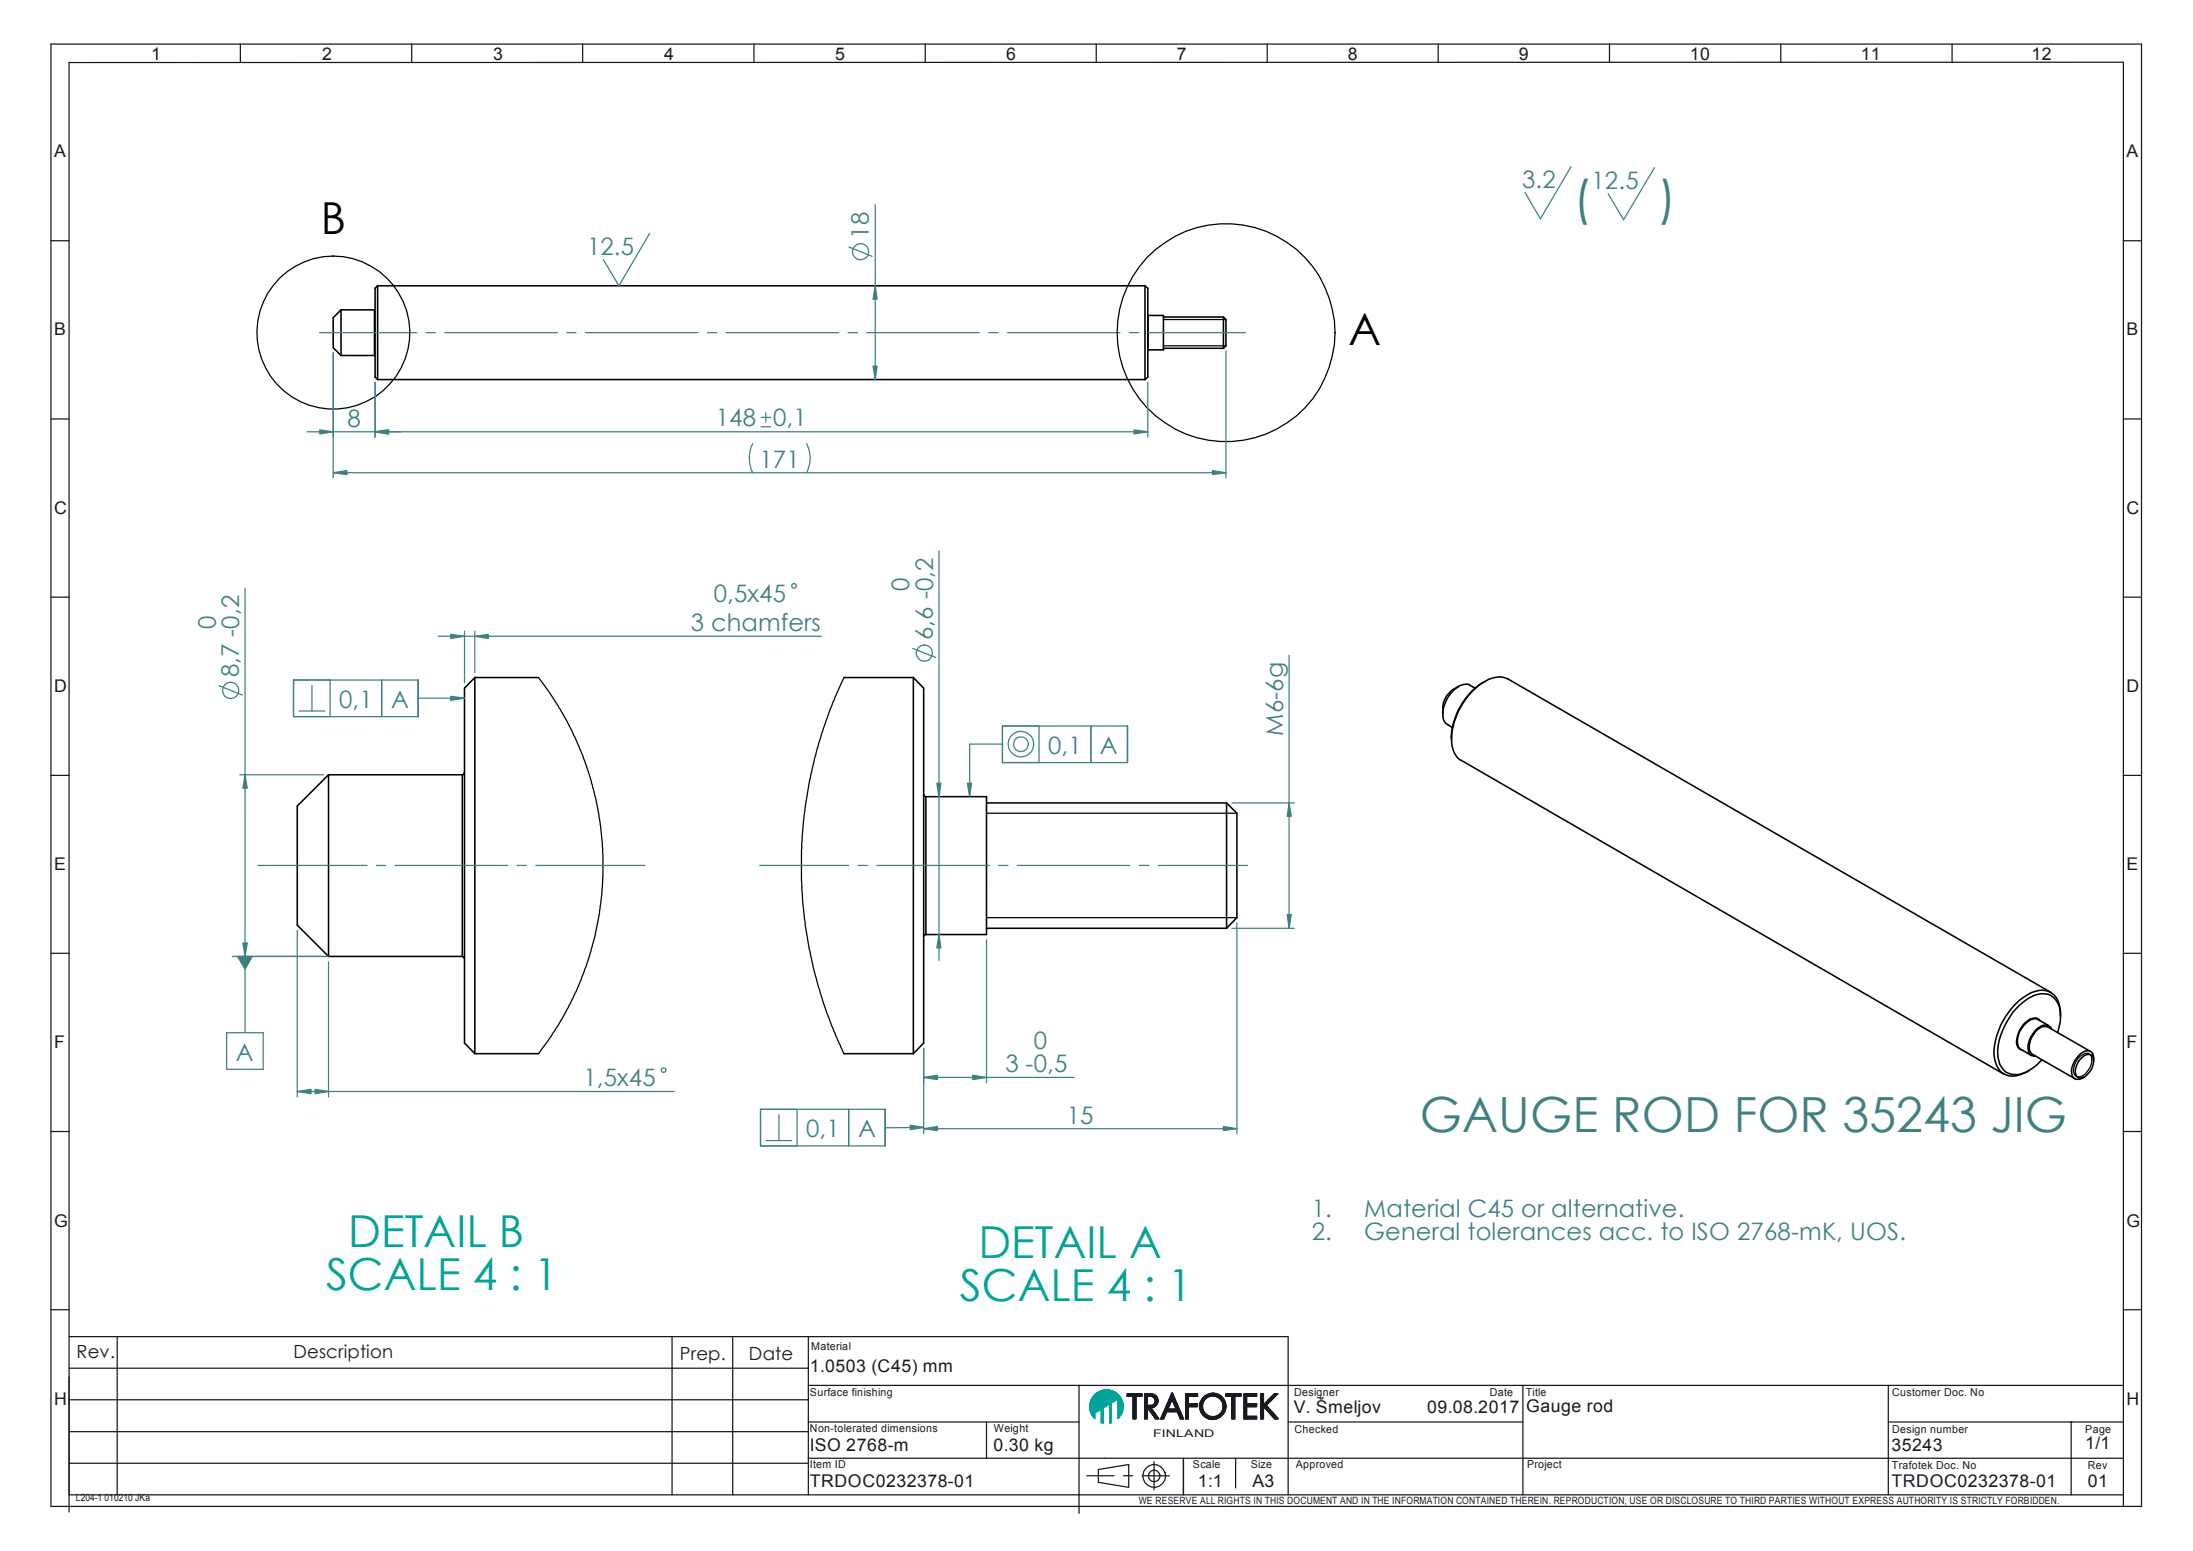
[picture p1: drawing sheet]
<svg xmlns="http://www.w3.org/2000/svg" width="297mm" height="210mm" viewBox="0 0 297 210" stroke-linecap="round" stroke-linejoin="round" font-family="sans-serif">
<defs><g id="words">
<g font-size="6.6" fill="#408080">
<text x="213.1" y="29.1">(</text>
<text x="224.6" y="29.1">)</text>
<text x="192.3" y="153.2">GAUGE ROD FOR 35243 JIG</text>
</g>
<g font-size="6">
<text x="43.4" y="31.7">B</text>
<text x="182.6" y="46.8">A</text>
</g>
<g font-size="6" fill="#00a599">
<text x="47.2" y="168.8">DETAIL B</text>
<text x="132.5" y="170.3">DETAIL A</text>
<text x="44.2" y="174.6">SCALE 4 : 1</text>
<text x="130" y="176.1">SCALE 4 : 1</text>
</g>
<g font-size="3.3" fill="#408080">
<text x="206.2" y="25.4">3.2</text>
<text x="215.6" y="25.6">12.5</text>
<text x="79.5" y="34.5">12.5</text>
<text x="117.7" y="32.3" transform="rotate(-90 117.7 32.3)">18</text>
<text x="47.1" y="57.8">8</text>
<text x="96.9" y="57.7">148</text>
<text x="104.7" y="57.7">0,1</text>
<text x="102.9" y="63.3">171</text>
<text x="96.7" y="81.5">0,5x45</text>
<text x="123.1" y="80.1" transform="rotate(-90 123.1 80.1)">0</text>
<text x="29.2" y="85.1" transform="rotate(-90 29.2 85.1)">0</text>
<text x="93.6" y="85.5">3 chamfers</text>
<text x="126.3" y="86.7" transform="rotate(-90 126.3 86.7)">6,6 -0,2</text>
<text x="32.3" y="91.7" transform="rotate(-90 32.3 91.7)">8,7 -0,2</text>
<text x="45.9" y="95.8">0,1</text>
<text x="53" y="95.8">A</text>
<text x="173.8" y="99.6" transform="rotate(-90 173.8 99.6)">M6-6g</text>
<text x="141.9" y="102.1">0,1</text>
<text x="149" y="102.1">A</text>
<text x="32" y="143.6">A</text>
<text x="140" y="142">0</text>
<text x="79" y="147.1">1,5x45</text>
<text x="136.2" y="145.2">3 -0,5</text>
<text x="109.2" y="154">0,1</text>
<text x="116.2" y="154">A</text>
<text x="144.5" y="152.1">15</text>
<text x="177.7" y="167.9">2.</text>
<text x="177.7" y="164.8">1.</text>
<text x="184.7" y="167.9">General tolerances acc. to ISO 2768-mK, UOS.</text>
<text x="184.7" y="164.8">Material C45 or alternative.</text>
</g>
<g font-size="2.5" fill="#191924">
<text x="10.4" y="183.9">Rev.</text>
<text x="39.7" y="183.9">Description</text>
<text x="92.1" y="184.2">Prep.</text>
<text x="101.4" y="184.2">Date</text>
</g>
<g font-size="2.4" fill="#191924">
<text x="20.5" y="8.2">1</text>
<text x="43.6" y="8.2">2</text>
<text x="66.8" y="8.2">3</text>
<text x="90" y="8.2">4</text>
<text x="113.1" y="8.2">5</text>
<text x="136.3" y="8.2">6</text>
<text x="159.4" y="8.2">7</text>
<text x="182.5" y="8.2">8</text>
<text x="205.7" y="8.2">9</text>
<text x="228.8" y="8.2">10</text>
<text x="252" y="8.2">11</text>
<text x="275.1" y="8.2">12</text>
<text x="7.3" y="21.3">A</text>
<text x="288" y="21.3">A</text>
<text x="7.3" y="45.4">B</text>
<text x="288" y="45.4">B</text>
<text x="7.3" y="69.6">C</text>
<text x="288" y="69.6">C</text>
<text x="7.3" y="93.7">D</text>
<text x="288" y="93.7">D</text>
<text x="7.3" y="117.8">E</text>
<text x="288" y="117.8">E</text>
<text x="7.3" y="141.9">F</text>
<text x="288" y="141.9">F</text>
<text x="7.3" y="166.1">G</text>
<text x="288" y="166.1">G</text>
<text x="109.7" y="185.8">1.0503 (C45) mm</text>
<text x="7.3" y="190.2">H</text>
<text x="175.2" y="191.3">V. Šmeljov</text>
<text x="193.3" y="191.3">09.08.2017</text>
<text x="206.7" y="191.1">Gauge rod</text>
<text x="288" y="190.2">H</text>
<text x="109.7" y="196.5">ISO 2768-m</text>
<text x="134.6" y="196.5">0.30 kg</text>
<text x="256.2" y="196.5">35243</text>
<text x="282.4" y="196.2">1/1</text>
<text x="109.7" y="201.3">TRDOC0232378-01</text>
<text x="162.2" y="201.4">1:1</text>
<text x="169.6" y="201.4">A3</text>
<text x="256.2" y="201.4">TRDOC0232378-01</text>
<text x="282.8" y="201.4">01</text>
</g>
<g font-size="1.5" fill="#191924">
<text x="109.9" y="182.8">Material</text>
<text x="109.7" y="189">Surface finishing</text>
<text x="175.3" y="189">Designer</text>
<text x="201.8" y="189">Date</text>
<text x="206.6" y="189">Title</text>
<text x="256.3" y="189">Customer Doc. No</text>
<text x="109.7" y="193.9">Non-tolerated dimensions</text>
<text x="134.6" y="193.9">Weight</text>
<text x="175.3" y="194">Checked</text>
<text x="256.3" y="194">Design number</text>
<text x="282.4" y="194">Page</text>
<text x="109.7" y="198.8">Item ID</text>
<text x="161.5" y="198.8">Scale</text>
<text x="169.4" y="198.8">Size</text>
<text x="175.5" y="198.8">Approved</text>
<text x="206.8" y="198.8">Project</text>
<text x="256.2" y="198.8">Trafotek Doc. No</text>
<text x="282.8" y="198.8">Rev</text>
</g>
<g font-size="1.4" fill="#191924">
<text x="156.2" y="194.6">FINLAND</text>
<text x="10.3" y="203.2">L204-1 010210 JKa</text>
<text x="154.2" y="203.6">WE RESERVE ALL RIGHTS IN THIS DOCUMENT AND IN THE INFORMATION CONTAINED THEREIN. REPRODUCTION, USE OR DISCLOSURE TO THIRD PARTIES WITHOUT EXPRESS AUTHORITY IS STRICTLY FORBIDDEN.</text>
</g>
</g></defs>
<g fill="none" stroke="#191924" stroke-width=".17">
<path d="M6.9 6h283.1v198h-283.1zM32.6 6v2.5M55.8 6v2.5M78.9 6v2.5M102.1 6v2.5M125.3 6v2.5M148.5 6v2.5M171.6 6v2.5M194.8 6v2.5M218 6v2.5M241.2 6v2.5M264.4 6v2.5"/>
<path d="M6.9 32.6h2.5M287.6 32.6h2.4M6.9 56.7h2.5M287.6 56.7h2.4M6.9 80.9h2.5M287.6 80.9h2.4M6.9 105h2.5M287.6 105h2.4M6.9 129.1h2.5M287.6 129.1h2.4M6.9 153.2h2.5M287.6 153.2h2.4"/>
<path d="M6.9 177.3h2.5M287.6 177.3h2.4M9.4 198.1h100.1M9.4 193.8h100.1M9.4 189.5h100.1M9.4 181h165.1v21.4M9.4 185.3h100.1M15.9 181v21.4M91 181v21.4M99.2 181v21.4M109.5 187.6h178.1M109.5 197.4h178.1"/>
<path d="M109.5 192.5h36.6M109.5 181v21.4M133.6 192.5v4.9M146.1 187.6v17.3M147.2 199.8h3.7M148.8 199l4.1-.7v3.1l-4.1-.7zM152.1 199.8h1.3M152.7 189.1h.8M152.7 188.7v.1M152.8 188.7l-.1 .1M152.8 188.7l-.1 .2M152.9 188.7l-.2 .3"/>
<path d="M153 188.7l-.3 .4M153.1 188.7l-.4 .4M153.1 188.7l-.3 .4M153.2 188.7l-.3 .4M153.3 188.7l-.3 .4M153.4 188.7l-.4 .4M153.4 188.7l-.3 .4M153.5 189.1v3M153.5 188.7l-.3 .4M153.6 188.7l-.4 .4M153.6 188.7l-.3 .4M153.7 188.7l-.4 .4"/>
<path d="M153.8 188.7l-.3 .4M153.8 189.1l-.3 .4M153.8 189.2l-.3 .4M153.8 189.3l-.3 .3M153.8 189.3l-.3 .4M153.8 189.4l-.3 .4M153.8 189.5l-.3 .4M153.8 189.6l-.3 .3M153.8 189.6l-.3 .4M153.8 189.7l-.3 .4M153.8 189.8l-.3 .4M153.8 189.9l-.3 .3"/>
<path d="M153.8 189.9l-.3 .4M153.8 190l-.3 .4M153.8 190.1l-.3 .4M153.8 190.2l-.3 .3M153.8 190.2l-.3 .4M153.8 190.3l-.3 .4M153.8 190.4l-.3 .4M153.8 190.5l-.3 .3M153.8 190.5l-.3 .4M153.8 190.6l-.3 .4M153.8 190.7l-.3 .4M153.8 190.8l-.3 .4"/>
<path d="M153.8 190.9l-.3 .4M153.8 191l-.3 .3M153.8 191.1l-.3 .3M153.8 191.1l-.3 .4M153.8 191.1l-.3 .5M153.8 191.3l-.3 .3M153.8 191.3l-.3 .4M153.8 191.4l-.3 .4M153.8 191.5l-.3 .4M153.8 191.6l-.3 .3M153.8 191.6l-.3 .4M153.8 191.7l-.3 .4"/>
<path d="M153.8 191.8l-.3 .3M153.8 191.9l-.2 .2M153.8 191.9l-.1 .2M153.8 192l-.1 .1M153.8 192v.1M153.9 188.7l-.4 .4M153.9 188.7l-.4 .5M154 188.7l-.5 .5M154.1 188.7l-.6 .6M154.1 188.7l-.6 .7M154.2 188.7l-.7 .7M154.2 188.7l-.3 .4"/>
<path d="M154.3 188.7l-.4 .4M154.3 188.7l-.3 .4M154.4 188.7l-.3 .4M154.5 188.7l-.4 .4M154.5 188.7l-.3 .4M154.6 188.7l-.4 .4M154.6 188.7v.4h-.8v3h-.3M154.6 188.7h-1.9v.4M154.6 188.7l-.3 .4M154.6 188.8l-.2 .3M154.6 188.9l-.1 .2M154.6 189v.1"/>
<path d="M154.7 199.8h3.7M155.1 188.7l-.1 .1M155.2 188.7l-.2 .2M155.3 188.7l-.3 .3M155.4 190.6v1.5h-.4M155.4 190.3h.5M155.4 190.6h.1M155.4 188.7l-.4 .4M155.4 189.3l-.4 .3M155.4 189.3l-.4 .4M155.4 189.6l-.4 .3M155.4 189.9l-.4 .3"/>
<path d="M155.4 190.2l-.4 .3M155.4 189.1l-.4 .4M155.4 189.2l-.4 .4M155.4 189.4l-.4 .4M155.4 189.5l-.4 .4M155.4 189.6l-.4 .4M155.4 189.7l-.4 .4M155.4 189.8l-.4 .4M155.4 189.9l-.4 .4M155.4 190l-.4 .4M155.4 190.1l-.4 .4M155.4 190.2l-.4 .4"/>
<path d="M155.4 190.3l-.4 .4M155.4 190.6l-.4 .4M155.4 190.7l-.4 .4M155.4 190.8l-.4 .4M155.4 190.8l-.4 .5M155.4 190.9l-.4 .4M155.4 191l-.4 .3M155.4 191.1l-.4 .3M155.4 191.1l-.4 .4M155.4 191.2l-.4 .4M155.4 191.3l-.4 .3M155.4 191.3l-.4 .5"/>
<path d="M155.4 191.4l-.4 .4M155.4 191.5l-.4 .4M155.4 191.6l-.4 .3M155.4 191.6l-.4 .4M155.4 191.7l-.4 .4M155.4 191.8l-.3 .3M155.4 191.9l-.2 .2M155.4 192l-.2 .1M155.4 192l-.1 .1M155.4 190.6l1.1 1.5M155.5 190.3l-.5 .5M155.5 188.7l-.5 .5"/>
<path d="M155.6 188.7l-.6 .6M155.6 190.3l-.6 .6M155.7 188.7l-.7 .7M155.7 190.3l-.7 .7M155.7 190.3l-.3 .3M155.7 191l.3-.2-.3 .3M155.8 188.7l-.4 .4M155.8 190.3l-.4 .3M155.8 188.7l-.3 .4M155.8 190.3l-.3 .4 .4-.4M155.9 190.6a.93 .93 0 0 0 .9-.9 .93 .93 0 0 0-.9-1h-.9v3.4M155.9 189.1a.61 .61 0 0 1 .6 .6 .61 .61 0 0 1-.6 .6"/>
<path d="M155.9 190.6h.1M155.9 190.6l1 1.5M155.9 189.1h-.5v1.2M155.9 188.7l-.4 .4M155.9 190.3l-.4 .4M155.9 190.7l-.2 .2 .2-.2M156 188.7l-.4 .4M156 190.7l-.3 .3M156 190.8l-.3 .2M156 188.7l-.3 .4M156 189.1l.3-.3-.3 .3M156 190.3l-.5 .5"/>
<path d="M156 190.2l-.4 .6M156 190.8l-.2 .3M156 190.9l-.2 .2M156.1 188.7l-.3 .4M156.1 190.9l-.3 .2M156.1 190.9l-.3 .3M156.1 191.5l.2-.2-.2 .2M156.1 188.8l-.3 .3M156.1 189.1l.3-.2-.2 .2M156.1 191l-.2 .2M156.2 188.8l-.3 .3M156.2 190.2l-.6 .6"/>
<path d="M156.2 191l-.3 .3M156.2 191.1l-.3 .2M156.2 191.1l-.2 .2M156.3 188.8l-.3 .3M156.3 191.1l-.3 .3M156.3 191.2l-.3 .2M156.3 191.2l-.3 .3M156.3 197.9v3.8M156.3 188.8l-.2 .3M156.4 188.8l-.3 .3M156.4 191.3l-.3 .3M156.4 189.8l.4-.4-.4 .5"/>
<path d="M156.4 191.3l-.2 .3M156.4 191.4l-.2 .2M156.5 188.9l-.3 .3 .3-.3M156.5 191.4l-.3 .3M156.5 192.1h.5M156.5 189l-.2 .2M156.5 191.5l-.2 .3M156.5 189l-.2 .3M156.5 191.6l-.2 .2M156.5 191.6l-.2 .3M156.6 189l-.3 .3 .3-.2M156.6 191.6l-.3 .3"/>
<path d="M156.6 189.1l-.2 .3M156.6 190.2l-.1 .2M156.6 191.7l-.2 .2M156.7 189.1l-.3 .3M156.7 191.7l-.3 .3M156.7 191.8l-.3 .2M156.7 192.1l.1-.1v.1M156.7 189.2l-.3 .3M156.7 190.1l-.4 .4M156.7 191.8l-.2 .3 .2-.3M156.8 189.3l-.4 .3M156.8 189.3l-.3 .3"/>
<path d="M156.8 189.4l-.3 .3M156.8 190l-.5 .5M156.8 191.9l-.3 .2M156.8 189.5l-.4 .4M156.8 189.5l-.5 .5M156.8 189.8l-.8 .8M156.8 189.9l-.7 .7M156.8 189.9l-.6 .6M156.8 191.9l-.2 .2M156.8 189.6l-1.2 1.3M156.8 189.7l-.9 .9M156.8 189.7l-.8 .9"/>
<path d="M156.9 192l-.1 .1M157.2 192.1h.4l.4-1h1.5l.4 1M157.2 192.1l1.5-3.5 1.6 3.5M157.6 191.9l-.1 .2M157.6 192l-.1 .1M157.7 191.9l-.3 .2M157.7 191.8l-.3 .3M157.8 191.6l-.4 .5M157.9 191.5l-.7 .6M157.9 191.4l-.7 .7M157.9 191.3l-.7 .7M158 191.2l-.7 .7"/>
<path d="M158.2 190.8l-.7 .7M158.2 190.7l-.7 .7M158.2 190.8l-.8 .8M158.2 190.6l-.7 .7M158.3 190.5l-.7 .7M158.3 190.8l-.9 .8M158.3 190.4l-.7 .7M158.3 190.8l-.9 1M158.4 190.3l-.8 .8M158.4 190.8l-1.1 1.1M158.4 190.8l-.4 .3M158.5 190.2l-.8 .8"/>
<path d="M158.5 190.1l-.7 .7M158.5 190.8l-.4 .3M158.5 190l-.7 .7M158.5 190.8l-.3 .3M158.5 189.9l-.6 .7M158.6 189.8l-.7 .7M158.6 190.8l-.4 .3M158.6 189.7l-.7 .7M158.7 189.7l-.8 .6M158.7 190.8l-.5 .3M158.7 189.6l-.7 .6M158.7 190.8l-.4 .3"/>
<path d="M158.7 189.5l.6 1.3h-1.1M158.7 189.5l-.5 1.3M158.7 188.6v.1M158.7 190.8l-.3 .3M158.8 188.6l-.2 .2M158.8 188.7l-.2 .1M158.8 188.7l-.3 .3M158.8 188.8l-.3 .3M158.8 188.8l-.3 .4M158.8 190.8l-.3 .3M158.9 188.8l-.5 .5M158.9 188.9l-.5 .5"/>
<path d="M158.9 188.9l-.6 .6M158.9 189l-.7 .7M158.9 188.9l-.6 .7M158.9 190.8l-.4 .3M159 189.1l-.8 .7M159 189.1l-.9 .9M159 189.9l.2-.2-.2 .3M159 189.1l-.8 .8M159 190.8l-.4 .3M159 189.1l-.9 1M159 189.2l-1 1M159 189.2l-.3 .3"/>
<path d="M159 189.3l-.3 .2M159 189.3l-.2 .3M159 190.8l-.3 .3M159.1 189.3l-.3 .3M159.1 189.4l-.3 .3M159.1 189.4l-.3 .3 .3-.3M159.1 190.3l.3-.2-.3 .3M159.1 189.5l-.2 .3M159.1 191.1l.5-.4-.4 .4M159.2 189.5l-.3 .3M159.2 189.6l-.3 .3 .3-.3M159.2 190.8l-.5 .3"/>
<path d="M159.2 189.7l-.3 .2M159.2 190.5l.3-.2-.3 .3M159.2 190.8l-.4 .3M159.3 189.7l-.3 .3M159.3 189.8l-.3 .3 .3-.3M159.3 190.7l.3-.2-.3 .3M159.3 190.8l-.4 .3M159.3 189.9l-.3 .2M159.3 189.9l-.3 .3M159.3 190l-.2 .2M159.4 190l-.3 .3M159.4 190.1l-.3 .3"/>
<path d="M159.4 190.2l-.2 .3 .2-.3M159.4 191.1l.3-.2-.2 .3M159.5 190.2l-.3 .3M159.5 190.3l-.3 .3M159.5 190.4l-.2 .3 .2-.3M159.5 191.3l.3-.2-.2 .2M159.6 190.5l-.7 .6M159.6 190.5l-.6 .6M159.6 190.6l-.6 .5M159.6 191.5l.3-.2-.3 .3M159.6 190.6l-.5 .5M159.7 190.7l-.5 .4"/>
<path d="M159.7 190.8l-.4 .3M159.7 191.7l.3-.3-.3 .3M159.7 190.8l-.3 .3M159.8 190.9l-.3 .3M159.8 191l-.3 .2M159.8 191l-.3 .3M159.8 191.9l.3-.3-.3 .3M159.9 192.1h.4M159.9 191.1l-.3 .3M159.9 191.2l-.3 .2M159.9 192.1l.2-.3-.2 .3M159.9 191.2l-.3 .3"/>
<path d="M159.9 191.3l-.3 .3 .3-.3M159.9 191.4l-.2 .2M160 191.5l-.3 .3M160 191.6l-.2 .3M160.1 191.7l-.3 .3M160.1 191.8l-.2 .2M160.1 192.1l.1-.1-.1 .1M160.1 191.9l-.2 .2M160.2 191.9l-.2 .2M160.2 192l-.1 .1M160.3 197.4v5M160.6 192.1h.4"/>
<path d="M160.6 188.7v.1M160.7 188.7l-.1 .1M160.7 188.7l-.1 .2M160.8 188.7l-.2 .2M160.8 188.7l-.2 .3M160.9 188.7l-.3 .3M160.9 189.1h1.3M160.9 189.1v1M160.9 190.5v1.6M160.9 190.1h1.3M160.9 189.2l-.3 .4M160.9 189.5l-.3 .4"/>
<path d="M160.9 189.8l-.3 .4M160.9 190.1l-.3 .3M160.9 190.7l-.3 .3M160.9 190.7l-.3 .4M160.9 191l-.3 .3M160.9 191.3l-.3 .3M160.9 189.1l-.3 .3M160.9 189.1l-.3 .4M160.9 189.3l-.3 .4M160.9 189.4l-.3 .3M160.9 189.4l-.3 .4M160.9 189.6l-.3 .3"/>
<path d="M160.9 189.6l-.3 .4M160.9 189.7l-.3 .3M160.9 189.7l-.3 .4M160.9 189.9l-.3 .3M160.9 189.9l-.3 .4M160.9 190l-.3 .4M160.9 190.5l-.3 .4M160.9 190.5l-.3 .3M160.9 190.6l-.3 .4M160.9 190.8l-.3 .4M160.9 190.9l-.3 .4M160.9 191.1l-.3 .4"/>
<path d="M160.9 191l-.3 .4M160.9 191.2l-.3 .4M160.9 191.3l-.3 .4M160.9 191.4l-.3 .4M160.9 191.5l-.3 .4M160.9 191.6l-.3 .3M160.9 191.6l-.3 .4M160.9 191.7l-.3 .4M160.9 191.8l-.3 .3M160.9 191.9l-.2 .2M160.9 192l-.1 .1M160.9 192v.1"/>
<path d="M161 190.1l-.4 .4M161 188.7l-.4 .4M161 188.7l-.4 .5M161 190.1l-.4 .5M161.1 188.7l-.5 .5M161.1 190.1l-.5 .5M161.1 188.7l-.5 .6M161.1 190.1l-.5 .6M161.2 188.7l-.6 .6M161.2 190.1l-.6 .6M161.2 190.1l-.6 .7M161.2 188.7l-.6 .7"/>
<path d="M161.3 188.7l-.3 .4M161.3 190.1l-.3 .4M161.4 190.1l-.4 .4M161.4 188.7l-.4 .4M161.4 190.1l-.3 .4M161.5 188.7l-.4 .4M161.5 190.1l-.4 .4M161.5 188.7l-.3 .4M161.5 190.1l-.3 .4M161.6 188.7l-.4 .4M161.6 190.1l-.4 .4M161.6 188.7l-.3 .4"/>
<path d="M161.6 190.1l-.3 .4M161.7 188.7l-.4 .4M161.7 190.1l-.4 .4M161.7 190.1l-.3 .4M161.8 188.7l-.4 .4M161.8 190.1l-.3 .4M161.8 188.7l-.3 .4M161.9 188.7l-.4 .4M161.9 190.1l-.4 .4M161.9 188.7l-.3 .4M161.9 190.1l-.3 .4M162 188.7l-.4 .4"/>
<path d="M162 190.1l-.4 .4M162 188.7l-.3 .4M162.1 188.7l-.4 .4M162.1 190.1l-.4 .4M162.1 190.1l-.3 .4M162.1 188.7l-.3 .4M162.2 188.7h-1.6v3.4M162.2 188.7v.4M162.2 190.1v.4h-1.3M162.2 188.8l-.3 .3M162.2 188.8l-.2 .3M162.2 188.7l-.4 .4"/>
<path d="M162.2 188.9l-.2 .2M162.2 189l-.1 .1M162.2 190.1l-.4 .4M162.2 190.2l-.3 .3M162.2 190.2l-.2 .3M162.2 190.3l-.1 .2M162.6 191.1l.3-.3-.3 .3M162.8 191.4l.3-.2-.3 .2M162.9 190.1l-.4 .4M162.9 190.2l-.4 .4M162.9 190.3l-.4 .3M162.9 190.3l-.4 .4"/>
<path d="M162.9 190.4l-.4 .3M162.9 190.4l-.4 .4M162.9 190.5l-.4 .3M162.9 190.6l-.4 .3M162.9 190.6l-.3 .3M162.9 190.7l-.3 .3M162.9 190.8l-.3 .2M162.9 189.9l-.4 .5M162.9 190l-.4 .5M162.9 190.8l-.3 .3M162.9 190.9l-.3 .3M162.9 191.6l.3-.3-.3 .3"/>
<path d="M162.9 189.9l-.4 .4M162.9 191l-.2 .2M163 189.8l-.5 .5M163 191l-.3 .3M163 189.7l-.5 .5M163 191.1l-.3 .2M163 191.1l-.2 .3M163.1 191.2l-.3 .3M163.1 191.3l-.2 .2M163.2 189l-.3 .3M163.2 191.3l-.3 .3M163.2 189.5l-.7 .7"/>
<path d="M163.2 191.4l-.2 .2M163.3 191.4l-.3 .3M163.3 191.5l-.3 .2M163.3 188.9l-.6 .6M163.3 191.5l-.2 .2M163.4 191.5l-.3 .3M163.4 191.6l-.2 .2M163.4 191.6l-.2 .3M163.5 191.6l-.3 .3M163.5 188.8l-.9 .9M163.5 191.6l-.2 .3M163.6 188.8l-1 1"/>
<path d="M163.6 191.7l-.2 .2M163.7 191.7l-.3 .3M163.7 188.7l-1.1 1.2M163.7 191.7l-.2 .3M163.8 191.8l-.3 .2 .3-.2M163.8 188.7l-1.3 1.3M163.9 191.8l-.3 .3M163.9 188.7l-1.4 1.4M164 188.7l-1.5 1.4M164 191.8l-.3 .3M164 188.6l-.7 .8M164.1 188.6l-.6 .6"/>
<path d="M164.1 191.8l-.3 .3M164.1 188.6l-.5 .5M164.1 191.8l-.3 .4M164.2 188.6l-.5 .5M164.2 191.8l-.3 .4 .3-.4M164.2 188.6l-.4 .5M164.3 191.8l-.4 .4M164.3 188.6l-.4 .5M164.3 188.6l-.4 .4M164.3 191.8l-.3 .4M164.4 191.8l-.4 .4M164.4 188.6l-.4 .4"/>
<path d="M164.4 191.8l-.3 .4M164.5 188.6l-.4 .4M164.5 191.8l-.4 .4M164.5 188.6l-.3 .4M164.5 188.7l-.3 .3M164.5 191.8l-.3 .4M164.6 188.7l-.3 .3M164.6 191.8l-.4 .4M164.7 188.7l-.3 .3M164.7 191.8l-.4 .4M164.8 188.7l-.3 .3M164.8 191.7l-.5 .5"/>
<path d="M164.8 188.8l-.2 .2M164.9 188.8l-.3 .3 .3-.3M164.9 191.6l-.5 .6M165 188.8l-.3 .3M165.1 188.8l-.3 .3M165.1 188.9l-.2 .3M165.2 188.9l-.2 .3M165.3 188.9l-.3 .3 .3-.2M165.3 189l-.2 .3M165.4 189l-.3 .3M165.4 189.1l-.3 .2M165.4 189.1l-.2 .3"/>
<path d="M165.5 189.1l-.3 .3M165.5 189.2l-.2 .2M165.5 189.8l.3-.2-.2 .3M165.6 189.2l-.3 .2M165.6 189.2l-.3 .3M165.6 189.3l-.2 .2M165.6 189.9l.3-.2-.3 .3M165.7 189.3l-.3 .3M165.7 189.4l-.3 .2M165.7 190.4l.3-.3-.3 .3M165.7 189.4l-.3 .3M165.7 191.4l-.4 .5"/>
<path d="M165.8 189.5l-.3 .2M165.8 189.5l-.3 .3M165.8 189.6l-.2 .3 .3-.2M165.9 191.2l-.9 .8M165.9 189.7l-.3 .3M165.9 189.8l-.3 .3M165.9 189.8l-.2 .3M165.9 191l-1.1 1.1M165.9 191.1l-1 1M165.9 189.9l-.2 .3M165.9 190.9l-1.2 1.2M166 190l-.3 .3"/>
<path d="M166 190.1l-.3 .4M166 190.2l-.3 .3M166 190.7l-1.5 1.5M166 190.6l-.6 .7M166 190.8l-1.4 1.4M166 189.1h.8M166 190.3l-.3 .3M166 190.2l-.3 .4M166 190.3l-.3 .4M166 190.4l-.4 .4M166 190.5l-.4 .4M166 190.5l-.5 .5"/>
<path d="M166 190.6l-.5 .5M166.2 188.7l-.2 .1M166.2 188.7l-.2 .2M166.3 188.7l-.3 .3M166.4 188.7l-.4 .4M166.5 188.7l-.4 .4M166.5 188.7l-.3 .4M166.6 188.7l-.4 .4M166.6 188.7l-.3 .4M166.7 188.7l-.4 .4M166.8 188.7l-.4 .4M166.8 188.7l-.3 .4"/>
<path d="M166.8 189.1v3h.5M166.9 188.7l-.4 .4M166.9 188.7l-.3 .4M167 188.7l-.4 .4M167 188.7l-.3 .4M167.1 188.7l-.3 .4M167.2 188.7l-.4 .4M167.2 189.1v3M167.2 189.2l-.4 .3M167.2 189.1l-.4 .4M167.2 189.2l-.4 .4M167.2 189.3l-.4 .4"/>
<path d="M167.2 189.5l-.4 .4M167.2 189.6l-.4 .3M167.2 189.6l-.4 .4M167.2 189.7l-.4 .4M167.2 189.8l-.4 .4M167.2 189.9l-.4 .4M167.2 189.1l-.4 .3M167.2 189.4l-.4 .3M167.2 189.4l-.4 .4M167.2 189.5l-.4 .3M167.2 189.7l-.4 .3M167.2 189.8l-.4 .3"/>
<path d="M167.2 190l-.4 .4M167.2 190.1l-.4 .3M167.2 190.1l-.4 .4M167.2 190.2l-.4 .4M167.2 190.3l-.4 .4M167.2 190.4l-.4 .3M167.2 190.4l-.4 .4M167.2 190.5l-.4 .3M167.2 190.5l-.4 .4M167.2 190.6l-.4 .4M167.2 190.7l-.4 .4M167.2 190.8l-.4 .3"/>
<path d="M167.2 190.8l-.4 .4M167.2 190.9l-.4 .4M167.2 191l-.4 .3M167.2 191l-.4 .4M167.2 191.1l-.4 .3M167.2 191.1l-.4 .4M167.2 191.2l-.4 .4M167.2 191.3l-.4 .4M167.2 191.4l-.4 .4M167.2 191.5l-.4 .4M167.2 191.6l-.4 .3M167.2 191.6l-.4 .4"/>
<path d="M167.2 191.6l-.4 .5M167.2 191.8l-.3 .3M167.2 191.9l-.2 .2M167.2 192l-.1 .1M167.3 188.7l-.5 .4M167.3 197.4v4.1M167.3 188.7l-.5 .5M167.4 188.7l-.6 .5M167.4 188.7l-.6 .6M167.5 188.7l-.7 .7M167.6 188.7l-.4 .4M167.6 188.7l-.3 .4"/>
<path d="M167.7 188.7l-.4 .4M167.7 188.7l-.3 .4M167.8 188.7l-.4 .4M167.8 188.7l-.3 .4M167.9 188.7l-.4 .4M168 188.7l-.4 .4M168 188.7l-.3 .4M168.1 188.7v.4h-.9M168.1 188.7h-2.1v.4M168.1 188.7l-.4 .4M168.1 188.9l-.2 .2M168.1 189l-.1 .1"/>
<path d="M168.1 188.8l-.3 .3M168.5 192.1h1.7M168.6 188.7l-.1 .1M168.7 188.7l-.2 .2M168.7 188.7l-.2 .3M168.8 188.7l-.3 .3M168.8 190.1h1.4M168.8 191.8h1.4M168.8 189.1l-.3 .3M168.8 189.4l-.3 .3M168.8 189.7l-.3 .3M168.8 189.9l-.3 .4"/>
<path d="M168.8 188.7l-.3 .4M168.8 189.1l-.3 .4M168.8 189.2l-.3 .4M168.8 189.2l-.3 .5M168.8 189.4l-.3 .4M168.8 189.5l-.3 .4M168.8 189.6l-.3 .3M168.8 189.7l-.3 .5M168.8 189.8l-.3 .4M168.8 189.9l-.3 .3M168.8 190l-.3 .4M168.8 190.1l-.3 .4"/>
<path d="M168.8 190.5l-.3 .3M168.8 190.5l-.3 .4M168.8 190.6l-.3 .4M168.8 190.7l-.3 .4M168.8 190.8l-.3 .3M168.8 190.8l-.3 .4M168.8 191l-.3 .4M168.8 190.9l-.3 .4M168.8 191.2l-.3 .4M168.8 191.1l-.3 .3M168.8 191.1l-.3 .4M168.8 191.3l-.3 .4"/>
<path d="M168.8 191.5l-.3 .4M168.8 191.4l-.3 .3M168.8 191.6l-.3 .4M168.8 191.4l-.3 .4M168.8 191.6l-.3 .3M168.8 191.7l-.3 .3M168.8 191.7l-.3 .4M168.8 191.8l-.3 .3M168.9 188.7l-.4 .4M168.9 190.1l-.4 .4M168.9 191.8l-.4 .3M169 188.7l-.5 .5"/>
<path d="M169 191.8l-.4 .3M169 190.1l-.5 .5M169 188.7l-.5 .6M169 191.8l-.3 .3M169 190.1l-.5 .6M169.1 188.7l-.6 .6M169.1 190.1l-.6 .6M169.1 191.8l-.4 .3M169.1 188.7l-.6 .7M169.1 190.1l-.6 .7M169.1 191.8l-.3 .3M169.2 188.7l-.7 .7"/>
<path d="M169.2 190.1l-.7 .7M169.2 188.7l-.3 .4M169.2 190.1l-.3 .4M169.2 191.8l-.4 .3M169.2 191.8l-.3 .3M169.3 190.1l-.4 .4M169.3 188.7l-.3 .4M169.3 190.1l-.3 .4M169.3 191.8l-.3 .3M169.4 188.7l-.4 .4M169.4 190.1l-.4 .4M169.4 191.8l-.4 .3"/>
<path d="M169.4 190.1l-.3 .4M169.4 191.8l-.3 .3M169.5 188.7l-.4 .4M169.5 190.1l-.4 .4M169.5 188.7l-.3 .4M169.5 190.1l-.3 .4M169.5 191.8l-.4 .3M169.5 191.8l-.3 .3M169.6 190.1l-.4 .4M169.6 191.8l-.4 .3M169.6 188.7l-.4 .4M169.6 190.1l-.3 .4"/>
<path d="M169.7 188.7l-.4 .4M169.7 190.1l-.4 .4M169.7 191.8l-.4 .3M169.7 188.7l-.3 .4M169.7 190.1l-.3 .4M169.7 191.8l-.3 .3M169.8 188.7l-.4 .4M169.8 190.1l-.4 .4M169.8 190.1l-.3 .4M169.8 191.8l-.4 .3M169.8 188.7l-.3 .4M169.8 191.8l-.3 .3"/>
<path d="M169.9 190.1l-.4 .4M169.9 191.8l-.4 .3M169.9 188.7l-.4 .4M169.9 190.1l-.3 .4M169.9 191.8l-.3 .3M170 188.7l-.4 .4M170 191.8l-.4 .3M170 191.8l-.3 .3M170 188.7l-.3 .4M170 190.1l-.4 .4M170.1 188.7l-.4 .4M170.1 190.1l-.4 .4"/>
<path d="M170.1 188.7l-.3 .4M170.1 190.1l-.3 .4M170.1 191.8l-.4 .3M170.1 191.8l-.3 .3M170.2 188.7v.4h-1.4v1M170.2 188.7h-1.7v3.4M170.2 190.1v.4h-1.4v1.3M170.2 191.8v.3M170.2 188.7l-.4 .4M170.2 188.9l-.2 .2M170.2 188.9l-.1 .2M170.2 189l-.1 .1"/>
<path d="M170.2 188.8l-.3 .3M170.2 188.8l-.2 .3M170.2 190.1l-.4 .4M170.2 190.1l-.3 .4M170.2 190.2l-.3 .3M170.2 190.2l-.2 .3M170.2 190.3l-.1 .2M170.2 190.4l-.1 .1M170.2 191.8l-.4 .3M170.2 191.8l-.3 .3M170.2 191.9l-.3 .2M170.2 191.9l-.2 .2"/>
<path d="M170.2 191.9l-.1 .2M170.2 192l-.1 .1M170.8 188.7l-.1 .1M170.9 188.7l-.2 .1M170.9 188.7l-.2 .2M171 188.7l-.3 .3M171.1 188.7l-.4 .3M171.1 190.4v1.7h-.4M171.1 188.7h-.4v3.4M171.1 188.7v1.5l1.5-1.5M171.1 190.4l1.5 1.7M171.1 190.7l-.4 .4"/>
<path d="M171.1 188.8l-.4 .5M171.1 189.1l-.4 .4M171.1 189.5l-.4 .4M171.1 189.6l-.4 .3M171.1 189.7l-.4 .4M171.1 189.8l-.4 .4M171.1 190l-.4 .4M171.1 190.1l-.4 .4M171.1 190.6l-.4 .4M171.1 190.9l-.4 .4M171.1 191l-.4 .3M171.1 188.7l-.4 .4"/>
<path d="M171.1 188.8l-.4 .3M171.1 188.9l-.4 .4M171.1 189l-.4 .4M171.1 189.1l-.4 .3M171.1 189.2l-.4 .4M171.1 189.2l-.4 .5M171.1 189.4l-.4 .3M171.1 189.4l-.4 .4M171.1 189.7l-.4 .3M171.1 189.9l-.4 .3M171.1 189.9l-.4 .4M171.1 190.2l-.4 .3"/>
<path d="M171.1 190.4l-.4 .4M171.1 190.5l-.4 .3M171.1 190.5l-.4 .4M171.1 190.8l-.4 .3M171.1 190.8l-.4 .4M171.1 191l-.4 .4M171.1 191.1l-.4 .3M171.1 191.1l-.4 .4M171.1 191.2l-.4 .4M171.1 191.3l-.4 .3M171.1 191.3l-.4 .4M171.1 191.4l-.4 .3"/>
<path d="M171.1 191.4l-.4 .4M171.1 191.5l-.4 .4M171.1 191.6l-.4 .3M171.1 191.6l-.4 .4M171.1 191.7l-.4 .3M171.1 191.7l-.4 .4M171.1 191.8l-.3 .3M171.1 191.9l-.2 .2M171.1 192l-.1 .1M171.3 190.6l.2-.3-.2 .3M171.5 190.3l1.6 1.8h-.5M171.6 190.4l-.3 .2"/>
<path d="M171.6 190.4l-.3 .3M171.6 190.4l-.2 .3M171.6 190.5l-.2 .2M171.6 191l.3-.2-.2 .2M171.7 190.5l-.3 .3M171.7 190.5l-.2 .3M171.7 190.6l-.2 .2M171.8 190.6l-.3 .3M171.8 190.7l-.2 .3M171.9 190.7l-.3 .3M172 190.8l-.3 .3M172 190.9l-.3 .2"/>
<path d="M172 190.9l-.2 .3 .2-.3M172.1 191l-.3 .2 .3-.2M172.1 191l-.2 .3M172.2 191.1l-.3 .2M172.2 191.1l-.2 .2M172.3 191.1l-.3 .3M172.3 191.2l-.3 .2M172.3 191.2l-.3 .3M172.4 191.3l-.3 .2M172.4 191.3l-.3 .3M172.4 191.3l-.2 .3M172.5 191.4l-.3 .2"/>
<path d="M172.5 191.4l-.2 .3M172.6 191.5l-.3 .2M172.6 188.7h.5l-1.9 1.8 1.8-1.8M172.6 188.7l-.9 .9M172.6 191.5l-.3 .3M172.6 188.7l-1.9 1.9M172.6 191.6l-.2 .2M172.6 191.6l-.2 .3M172.6 192.1l.3-.2-.2 .2M172.7 188.7l-2 2M172.7 191.6l-.3 .3M172.7 191.6l-.2 .3"/>
<path d="M172.8 191.7l-.3 .3M172.8 188.7l-2.1 2.1M172.8 191.7l-.2 .3M172.8 191.8l-.2 .2M172.8 188.7l-1.7 1.7M172.8 191.8l-.2 .3 .2-.3M172.8 192.1l.2-.1-.1 .1M172.9 188.7l-1.7 1.8 1.7-1.8M172.9 191.9l-.2 .2M172.9 191.9l-.1 .2M173 188.7l-1.8 1.8M173 191.9l-.2 .2"/>
<path d="M173.1 192l-.1 .1M174.5 192.5h31.7M206.2 187.6v14.8M255.7 192.5h31.9M255.7 187.6v14.8M280.5 192.5h.1M280.5 197.4h.1M280.5 192.5v9.9M9.4 202.4h278.2M287.6 204v-195.6l-278.2 .1v196.2"/>
<circle cx="156.3" cy="199.8" r=".78"/>
<circle cx="156.3" cy="199.8" r="1.53"/>
<circle cx="164.2" cy="190.4" r="1.42"/>
<circle cx="164.3" cy="190.4" r="1.78"/>
</g>
<g fill="none" stroke="#00a599" stroke-width=".17">
<path d="M148.3 192.1a2.26 2.26 0 0 1-.1-3.2 2.26 2.26 0 0 1 3.2 0 2.26 2.26 0 0 1 0 3.2M148.3 191.3l-.3 .4M148.3 191.4l-.3 .3M148.3 191.5l-.3 .2M148.3 191.5l-.3 .3M148.3 191.6l-.3 .2 .3-.2M148.3 191.6l-.2 .3M148.3 191.7l-.2 .2M148.3 191.8l-.2 .1M148.3 191.9l-.1 .1 .1-.1M148.3 191.9l-.1 .1M148.3 192h.1"/>
<path d="M148.3 192.1h.1M148.3 188.8l-.1 .1M148.5 188.6l-.5 .5M148.8 188.4l-1 1M148.9 188.4l-1.1 1.1M149 190.9l2.2-2.3-2.3 2.4M149.1 188.3l-1.4 1.4M149.1 192.6l.3 .1M149.1 190.8l-.8 .5v.8M149.1 190.8v1.8M149.2 188.3l-1.5 1.5M149.3 188.3l-1.6 1.6"/>
<path d="M149.4 188.3l-1.8 1.6M149.4 192.7v-2.1l.9-.5v2.6M149.4 190.7l-.3 .2M149.4 190.7l-.3 .3M149.4 190.8l-.3 .2M149.4 190.8l-.3 .3M149.4 190.9l-.3 .2M149.4 190.9l-.3 .3M149.4 191l-.3 .2M149.4 191l-.3 .3M149.4 191.1l-.3 .2M149.4 191.2l-.3 .3"/>
<path d="M149.4 191.3l-.3 .2M149.4 191.3l-.3 .3M149.4 191.4l-.3 .2M149.4 191.5l-.3 .2M149.4 191.5l-.3 .3M149.4 191.6l-.3 .3M149.4 191.7l-.3 .2M149.4 191.8l-.3 .2M149.4 191.8l-.3 .3M149.4 191.9l-.3 .2M149.4 191.9l-.3 .3M149.4 192l-.3 .2"/>
<path d="M149.4 192.1l-.3 .2M149.4 192.1l-.3 .3M149.4 192.2l-.3 .2M149.4 192.3l-.3 .2M149.4 192.4l-.3 .2M149.4 192.4l-.2 .2M149.4 192.5l-.1 .2M149.4 192.6l-.1 .1M149.4 192.7h.1M149.5 188.2l-1.9 1.9M149.6 188.2l-2 2M149.7 188.2l-2.1 2.1"/>
<path d="M149.8 188.2l-2.2 2.2M149.9 188.2l-2.3 2.3M150 188.2l-2.4 2.4M150.1 188.2l-2.5 2.5M150.2 188.2l-2.6 2.6M150.3 188.2l-2.7 2.7M150.3 188.3l-2.7 2.7M150.4 188.3l-2.7 2.7M150.5 188.3l-2.8 2.8M150.5 190l-.2 .2M150.5 190.1l-.2 .2M150.5 190l-.2 .3"/>
<path d="M150.5 190.2l-.2 .2M150.5 190.2l-.2 .3M150.5 190.3l-.2 .2M150.5 190.4l-.2 .2M150.5 190.5l-.2 .2M150.5 190.5l-.2 .3M150.5 190.6l-.2 .2M150.5 190.7l-.2 .2M150.5 190.8l-.2 .2M150.5 190.8l-.2 .3M150.5 190.9l-.2 .2M150.5 191l-.2 .2"/>
<path d="M150.5 191.1l-.2 .2M150.5 191.2l-.2 .2M150.5 191.3l-.2 .2M150.5 191.3l-.2 .3M150.5 191.4l-.2 .2M150.5 191.5l-.2 .2M150.5 191.6l-.2 .2M150.5 191.6l-.2 .3M150.5 191.7l-.2 .2M150.5 191.8l-.2 .2M150.5 191.9l-.2 .2M150.5 191.9l-.2 .3"/>
<path d="M150.5 192l-.2 .2M150.5 192.1l-.2 .2M150.5 192.2l-.2 .2M150.5 192.3l-.2 .2M150.5 192.4l-.2 .2M150.5 192.4l-.2 .3M150.5 192.5l-.2 .2M150.5 192.5l-.1 .2M150.6 188.3l-2.9 2.9M150.7 188.3l-3 3M150.7 188.4l-2.9 2.9M150.8 188.4l-3 3"/>
<path d="M150.9 188.4l-3.1 3.1M150.9 188.5l-3 3M151 188.5l-3.1 3.1M151.1 188.6l-2.7 2.7M151.1 188.6l-2.6 2.6M151.1 188.6l-2.5 2.5M151.1 189.6l.5-.5-.6 .6M151.2 188.6l-2.4 2.5M151.3 188.7l-2.2 2.1M151.3 188.7l-2.2 2.2M151.3 188.7l-1.8 1.9M151.3 188.8l-1.7 1.7"/>
<path d="M151.4 188.8l-1.7 1.6M151.4 192.1v-2.7l-.9 .5v2.7l-.2 .1M151.4 188.8l-1.5 1.5M151.4 188.8l-1.4 1.5M151.4 189.5l.4-.3-.4 .4M151.4 189.9l.5-.4-.5 .5M151.4 190.2l.6-.5-.6 .6M151.5 188.8l-1.4 1.4M151.5 188.9l-1.3 1.2M151.5 188.9l-1.2 1.2M151.6 188.9l-1.3 1.3M151.6 189l-1 .9"/>
<path d="M151.6 189l-.9 .8M151.6 191.9l-.2 .2M151.7 189.1l-.4 .4M151.7 189.1l-.3 .3M151.7 189.2l-.3 .3M151.7 191.7l-.3 .3M151.8 189.3l-.4 .3M151.8 189.3l-.4 .4M151.8 189.4l-.4 .3M151.8 191.6l-.4 .3M151.8 189.4l-.4 .4M151.9 189.4l-.5 .5"/>
<path d="M151.9 191.5l-.5 .4M151.9 189.5l-.5 .5M151.9 189.6l-.5 .5M151.9 191.4l-.5 .5M152 189.7l-.6 .5M152 191.2l-.6 .6M152 191.3l-.6 .5M152 189.7l-.6 .6M152 189.8l-.6 .6M152 191.1l-.6 .5M152 191.1l-.6 .6M152.1 189.9l-.7 .6"/>
<path d="M152.1 189.9l-.7 .7M152.1 190l-.7 .7M152.1 190.9l-.7 .6M152.1 190.9l-.7 .7M152.1 191l-.7 .6M152.1 190.1l-.7 .6M152.1 190.1l-.7 .7M152.1 190.2l-.7 .6M152.1 190.2l-.7 .7M152.1 190.3l-.7 .7M152.1 190.4l-.7 .7M152.1 190.5l-.7 .7"/>
<path d="M152.1 190.6l-.7 .7M152.1 190.7l-.7 .6M152.1 190.8l-.7 .6M152.1 190.8l-.7 .7"/>
</g>
<g fill="none" stroke="#000" stroke-width=".21">
<path d="M51.1 38.7v12.7M51.1 38.7l-.3 .3v12.1l.3 .3M51.1 38.7h104M155.1 38.7v12.7M155.1 38.7l.3 .3v12.1l-.3 .3M46.2 42l-1.1 1v4.1l1.1 1M46.2 42v6.1M46.2 42h4.5M46.2 48.1h4.5M50.7 48.1l.1 .1M50.7 42v6.1M50.8 41.9l-.1 .1"/>
<path d="M51.1 51.4h104M155.4 42.6l.1 .1M155.5 47.4l-.1 .1M155.5 42.7v4.7M155.5 42.7h2.1v4.7h-2.1M157.6 47.2h8.1M157.6 42.9h8.1M165.7 42.9v4.3M165.7 42.9l.3 .4v3.5l-.3 .4M64.3 91.7v51M64.3 91.7l-1.4 1.5v48l1.4 1.5M64.3 91.7h8.6"/>
<path d="M114.3 91.7h9.4M123.7 91.7v51M123.7 91.7l1.4 1.5v48l-1.4 1.5M197.6 92.9a3.4 3.4 0 0 0-2.2 3.8M199.8 93.2l-.7-.4a1.67 1.67 0 0 0-1.9 .4 4.3 4.3 0 0 0-1.6 4.4 2.04 2.04 0 0 0 1.1 .9M201.1 92.3a9.5 9.5 0 0 0-4.5 8.6 2.63 2.63 0 0 0 1.3 2.1l73.5 42.4M201.1 92.3a3.2 3.2 0 0 1 3.2-.4l73.4 42.5M201.1 92.3a9.3 9.3 0 0 0-4.5 7.8M44.5 104.9l-4.2 4.2v16.2l4.2 4.2M44.5 104.9v24.6M44.5 104.9h18.1M62.6 104.9v24.6"/>
<path d="M62.9 104.6l-.1 .3h-.2M125.1 107.6v.1l.3 .2M125.4 107.9v18.6M125.4 107.9h8.2v18.6h-8.2M133.6 108.7h32.5M166.1 108.7v17M166.1 108.7l1.4 1.4v14.1l-1.4 1.5M44.5 129.5h18.1M62.6 129.5l.2 .1 .1 .2M125.4 126.5l-.2 .1-.1 .2M133.6 125.7h32.5M276.3 138.2l-.5-.4a2.64 2.64 0 0 0-2.3 1.7l-.3 .8a1.39 1.39 0 0 0 .4 1.8l.3 .1"/>
<path d="M277.5 138.9l-1.5-.9a1.37 1.37 0 0 0-1.6 .5 3.2 3.2 0 0 0-1.1 3.2l.4 .4 1.4 .8M277.8 139.3a.92 .92 0 0 0-1.3-.4 3.3 3.3 0 0 0-1.7 3.6 .88 .88 0 0 0 .9 .5M278.7 139.8a5.4 5.4 0 0 0-.1-4.1 2.29 2.29 0 0 0-3.1-1 9.3 9.3 0 0 0-4.9 7.9 2.76 2.76 0 0 0 1.4 2.7 2.93 2.93 0 0 0 2.8-.4M279.1 137.6a3.6 3.6 0 0 0-1.3-3.1 2.89 2.89 0 0 0-3.2 .2 9.8 9.8 0 0 0-4.6 8.1 2.85 2.85 0 0 0 2.1 2.9 4.1 4.1 0 0 0 2.7-.8M64.3 142.7h8.6M114.3 142.7h9.4M276.6 143.5l-.8 .7-1 .7M281.8 143.4a1.18 1.18 0 0 1 1.5-.5 2.14 2.14 0 0 1-.7 2.7 .85 .85 0 0 1-1.2 .3 .85 .85 0 0 1-.3-1.2l.4-1zM283.1 142.4l-5.8-3.4a1.53 1.53 0 0 0-1.7 .8 2.57 2.57 0 0 0-.6 2.7l.3 .2 5.7 3.3M283.5 143.6v-.3a.88 .88 0 0 0-.3-.9 .88 .88 0 0 0-1 0 3.2 3.2 0 0 0-1.6 3.2 .92 .92 0 0 0 1.5 .4l.2-.2"/>
</g>
<g fill="none" stroke="#000" stroke-width=".17">
<path d="M157.6 46.8h8.4M157.6 43.3h8.4M72.9 91.7l1.5 2.1 1.5 2.3 1.5 2.7 1.6 3.6 .8 2.4 .8 3.1 .8 4.1 .3 3.7-.1 3.8-.4 4.1-.7 3.4-.7 2.7-1.1 3.1-1.8 3.7-1.7 3-2.3 3.2M114.3 91.7l-1.9 4.3-1.2 3.7-.9 3-.7 3-.6 3.8-.5 5.6v4.2l.3 3.3 .3 2.6 .7 4.3 .9 3.8 1 3 .9 2.6 1.7 3.8M133.6 110.1h33.9M133.6 124.2h33.9M281.7 143a1.02 1.02 0 0 1 1.4-.2 2.16 2.16 0 0 1-.7 2.6 1.02 1.02 0 0 1-1.3 .2 1.49 1.49 0 0 1 0-1.7z"/>
<circle cx="45.2" cy="45" r="10.4"/>
<circle cx="166.1" cy="45" r="14.8"/>
</g>
<g fill="none" stroke="#408080" stroke-width=".17">
<path d="M88 31.6l-4.2 7.1-2.1-3.6M115 33.4l3.1 1.3M118.5 27.7v23.7M212.8 22.6l-4.2 7-2.1-3.5M224.1 22.7l-4.2 7.1-2.1-3.6M41.6 58.5h113.8M43.3 45h13.1M45.1 47.8v16.9M50.8 51.8v7.4M57.7 45h1.3M60.2 45h15.3M76.8 45h1.2"/>
<path d="M79.3 45h15.2M95.8 45h1.3M98.3 45h15.3M103.1 57.8h1.3M103.1 56.5h1.3M103.7 55.9v1.2M114.9 45h1.2M117.4 45h15.2M133.9 45h1.3M136.4 45h15.3M153 45h1.2M155.4 51.8v7.4"/>
<path d="M155.5 45h13.2M166 47.5v17.2M33.2 79.6v60.2M45.1 64h120.9M101.9 60.1a4.4 4.4 0 0 0 0 3.9M109.3 60.1a4.4 4.4 0 0 1 0 3.9M127.2 74.6v55.4M29.7 92.8l3.1 1.3M39.8 92.1h16.8v4.9h-16.8zM40.5 96.3h3.5M42.2 92.8v3.5M44.7 92.1v4.9"/>
<path d="M51.7 92.1v4.9M56.6 94.5h6.3M59.4 86.1h51.9M62.9 85.5v7M64.3 85.5v5.6M123.6 87.8l3.1 1.2M135.8 98.3h16.9v5h-16.9zM140.7 98.3v5M147.7 98.3v5M174.6 88.7v37M32.5 104.9h11.3M34.9 117.2h14.8"/>
<path d="M51 117.2h1.2M53.5 117.2h15.2M70 117.2h1.3M72.6 117.2h14.7M102.9 117.2h12M116.2 117.2h1.3M118.7 117.2h15.3M135.3 117.2h1.2M135.8 100.8h-4.5v7.1M137.8 117.2h15.2M154.3 117.2h1.3M156.8 117.2h12.2"/>
<path d="M166.8 108.7h8.5M30.7 139.8h4.9v5h-4.9zM31.5 129.5h13M40.3 126v22.5M44.5 130.2v18.3M133.6 127.3v19.3M166.8 125.7h8.5M167.5 125v28.5M40.3 147.8h51M103 150.2h16.9v5h-16.9zM103.8 154.4h3.4M105.5 150.9v3.5"/>
<path d="M107.9 150.2v5M114.9 150.2v5M125.1 152.7h-5.2M125.1 145.9h20.4M125.1 141.9v11.6M125.1 152.8h42.4"/>
<circle cx="116.5" cy="34.1" r="1.1"/>
<circle cx="107.5" cy="79.3" r=".32"/>
<circle cx="31.2" cy="93.5" r="1.1"/>
<circle cx="125.2" cy="88.4" r="1.1"/>
<circle cx="138.3" cy="100.7" r="1.73"/>
<circle cx="138.3" cy="100.8" r="1.01"/>
<circle cx="89.9" cy="144.9" r=".31"/>
</g>
<g fill="#408080" stroke="#408080" stroke-width=".17">
<path d="M61 85.9l1.9 .2-1.9 .3z"/>
<path d="M64.3 86.1l1.8-.2v.5z"/>
<path d="M32.9 127.7h.6l-.3 1.8z"/>
<path d="M42.7 147.5l1.8 .3-1.8 .3z"/>
<path d="M40.3 147.8l1.8-.3v.6z"/>
<path d="M61 94.3l1.9 .2-1.9 .3z"/>
<path d="M33.2 104.9l.3 1.8h-.6z"/>
<path d="M32.2 129.5h2l-1 1.7z"/>
<path d="M165.7 152.5l1.8 .3-1.8 .3z"/>
<path d="M126.9 106h.5l-.2 1.9z"/>
<path d="M123.3 152.4l1.8 .3-1.8 .3z"/>
<path d="M174.3 123.8h.6l-.3 1.9z"/>
<path d="M125.1 145.9l1.9-.3v.6z"/>
<path d="M174.6 108.7l.3 1.8h-.6z"/>
<path d="M127.2 126.5l.2 1.9h-.5z"/>
<path d="M131.7 145.6l1.9 .3-1.9 .3z"/>
<path d="M125.1 152.8l1.9-.3v.6z"/>
<path d="M131 106h.6l-.3 1.9z"/>
<path d="M153.6 58.2l1.8 .3-1.8 .3z"/>
<path d="M50.8 58.5l1.8-.3v.6z"/>
<path d="M164.2 63.7l1.8 .3-1.8 .3z"/>
<path d="M45.1 64l1.9-.3v.6z"/>
<path d="M118.5 38.7l.3 1.8h-.6z"/>
<path d="M118.2 49.6h.6l-.3 1.8z"/>
<path d="M43.3 58.2l1.8 .3-1.8 .3z"/>
</g>
<use href="#words"/>
</svg>
